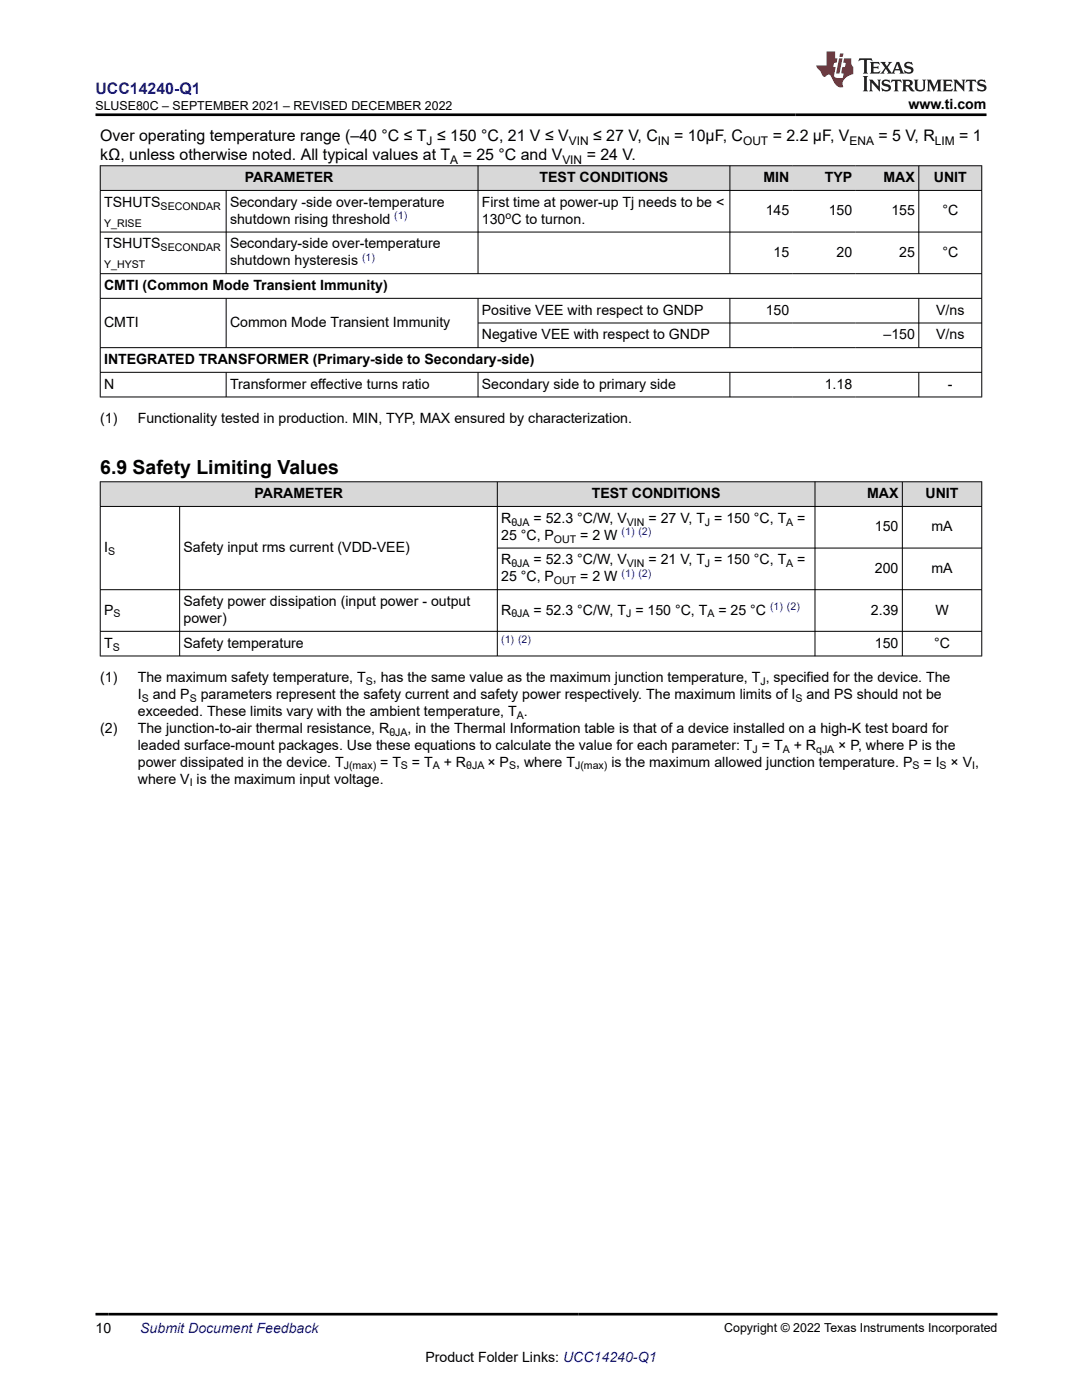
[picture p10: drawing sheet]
<svg xmlns="http://www.w3.org/2000/svg" width="216mm" height="279mm" viewBox="0 0 216 279" stroke-linecap="round" stroke-linejoin="round" font-family="sans-serif">
<defs><g id="words">
<text font-size="3.9" x="20" y="94.5">6.9 Safety Limiting Values</text>
<text font-size="3.2" fill="#00f" x="19" y="18.7">UCC14240-Q1</text>
<g font-size="3.2">
<text x="20" y="28.2">Over operating temperature range (–40 °C ≤ T ≤ 150 °C, 21 V ≤ V</text>
<text x="118.3" y="28.2">≤ 27 V, C</text>
<text x="134.5" y="28.2">= 10µF, C</text>
<text x="154.2" y="28.2">= 2.2 µF, V</text>
<text x="175.3" y="28.2">= 5 V, R</text>
<text x="191.4" y="28.2">= 1</text>
<text x="20" y="32">kΩ, unless otherwise noted. All typical values at T</text>
<text x="92.3" y="32">= 25 °C and V</text>
<text x="117.1" y="32">= 24 V.</text>
</g>
<g font-size="2.8">
<text x="181.3" y="21.8">www.ti.com</text>
<text x="20.8" y="41.3">TSHUTS</text>
<text x="45.9" y="41.3">Secondary -side over-temperature</text>
<text x="48.9" y="36.4">PARAMETER</text>
<text x="96.2" y="41.3">First time at power-up Tj needs to be &lt;</text>
<text x="107.7" y="36.4">TEST CONDITIONS</text>
<text x="152.3" y="36.4">MIN</text>
<text x="164.6" y="36.4">TYP</text>
<text x="176.3" y="36.4">MAX</text>
<text x="186.3" y="36.4">UNIT</text>
<text x="45.9" y="44.7">shutdown rising threshold</text>
<text x="96.2" y="44.7">130 C to turnon.</text>
<text x="152.8" y="43">145</text>
<text x="165.4" y="43">150</text>
<text x="177.9" y="43">155</text>
<text x="188" y="43">°C</text>
<text x="20.8" y="49.6">TSHUTS</text>
<text x="45.9" y="49.6">Secondary-side over-temperature</text>
<text x="45.9" y="53">shutdown hysteresis</text>
<text x="154.4" y="51.3">15</text>
<text x="166.9" y="51.3">20</text>
<text x="179.4" y="51.3">25</text>
<text x="188" y="51.3">°C</text>
<text x="20.8" y="57.9">CMTI (Common Mode Transient Immunity)</text>
<text x="20.8" y="65.3">CMTI</text>
<text x="45.9" y="65.3">Common Mode Transient Immunity</text>
<text x="96.2" y="62.8">Positive VEE with respect to GNDP</text>
<text x="152.8" y="62.8">150</text>
<text x="186.8" y="62.8">V/ns</text>
<text x="96.2" y="67.7">Negative VEE with respect to GNDP</text>
<text x="176.3" y="67.7">–150</text>
<text x="186.8" y="67.7">V/ns</text>
<text x="20.8" y="72.7">INTEGRATED TRANSFORMER (Primary-side to Secondary-side)</text>
<text x="20.8" y="77.6">N</text>
<text x="45.9" y="77.6">Transformer effective turns ratio</text>
<text x="96.2" y="77.6">Secondary side to primary side</text>
<text x="164.6" y="77.6">1.18</text>
<text x="189.1" y="77.6">-</text>
<text x="20" y="84.4">(1)</text>
<text x="27.5" y="84.4">Functionality tested in production. MIN, TYP, MAX ensured by characterization.</text>
<text x="50.8" y="99.4">PARAMETER</text>
<text x="118.1" y="99.4">TEST CONDITIONS</text>
<text x="173" y="99.4">MAX</text>
<text x="184.7" y="99.4">UNIT</text>
<text x="100" y="104.3">R</text>
<text x="100" y="107.7">25 °C, P</text>
<text x="106.5" y="104.3">= 52.3 °C/W, V</text>
<text x="115.8" y="107.7">= 2 W</text>
<text x="129.4" y="104.3">= 27 V, T = 150 °C, T</text>
<text x="159.1" y="104.3">=</text>
<text x="174.6" y="106">150</text>
<text x="185.9" y="106">mA</text>
<text x="20.8" y="110.2">I</text>
<text x="36.6" y="110.2">Safety input rms current (VDD-VEE)</text>
<text x="100" y="112.7">R</text>
<text x="106.5" y="112.7">= 52.3 °C/W, V</text>
<text x="129.4" y="112.7">= 21 V, T = 150 °C, T</text>
<text x="159.1" y="112.7">=</text>
<text x="100" y="116">25 °C, P</text>
<text x="115.8" y="116">= 2 W</text>
<text x="174.6" y="114.3">200</text>
<text x="185.9" y="114.3">mA</text>
<text x="20.8" y="122.7">P</text>
<text x="36.6" y="121">Safety power dissipation (input power - output</text>
<text x="36.6" y="124.3">power)</text>
<text x="100" y="122.7">R</text>
<text x="106.5" y="122.7">= 52.3 °C/W, T = 150 °C, T</text>
<text x="143.4" y="122.7">= 25 °C</text>
<text x="173.8" y="122.7">2.39</text>
<text x="186.6" y="122.7">W</text>
<text x="20.8" y="129.3">T</text>
<text x="36.6" y="129.3">Safety temperature</text>
<text x="174.6" y="129.3">150</text>
<text x="186.4" y="129.3">°C</text>
<text x="20" y="136.1">(1)</text>
<text x="27.5" y="136.1">The maximum safety temperature, T , has the same value as the maximum junction temperature, T , specified for the device. The</text>
<text x="27.5" y="139.5">I</text>
<text x="27.5" y="142.8">exceeded. These limits vary with the ambient temperature, T .</text>
<text x="30.5" y="139.5">and P</text>
<text x="40.1" y="139.5">parameters represent the safety current and safety power respectively. The maximum limits of I</text>
<text x="160.9" y="139.5">and PS should not be</text>
<text x="20" y="146.2">(2)</text>
<text x="27.5" y="149.6">leaded surface-mount packages. Use these equations to calculate the value for each parameter: T = T</text>
<text x="27.5" y="146.2">The junction-to-air thermal resistance, R</text>
<text x="81.3" y="146.2">, in the Thermal Information table is that of a device installed on a high-K test board for</text>
<text x="158.4" y="149.6">+ R</text>
<text x="167.3" y="149.6">× P, where P is the</text>
<text x="27.5" y="153">power dissipated in the device. T</text>
<text x="75.9" y="153">= T</text>
<text x="82.2" y="153">= T</text>
<text x="88.6" y="153">+ R</text>
<text x="97.3" y="153">× P , where T</text>
<text x="122" y="153">is the maximum allowed junction temperature. P</text>
<text x="184.3" y="153">= I</text>
<text x="189.7" y="153">× V ,</text>
<text x="27.5" y="156.4">where V is the maximum input voltage.</text>
<text x="19" y="266.1">10</text>
<text x="84.9" y="271.7">Product Folder Links: UCC14240-Q1</text>
</g>
<text font-size="2.8" fill="#00f" x="28" y="266.1">Submit Document Feedback</text>
<g font-size="2.5">
<text x="19.1" y="21.9">SLUSE80C – SEPTEMBER 2021 – REVISED DECEMBER 2022</text>
<text x="144.5" y="265.8">Copyright © 2022 Texas Instruments Incorporated</text>
</g>
<g font-size="2.4">
<text x="85.1" y="28.9">J</text>
<text x="113.5" y="28.9">VIN</text>
<text x="131.3" y="28.9">IN</text>
<text x="148.3" y="28.9">OUT</text>
<text x="169.5" y="28.9">ENA</text>
<text x="186.6" y="28.9">LIM</text>
<text x="89.9" y="32.7">A</text>
<text x="112.2" y="32.7">VIN</text>
</g>
<g font-size="2.1">
<text x="32.1" y="41.8">SECONDAR</text>
<text x="20.8" y="45.2">Y_RISE</text>
<text x="100.9" y="43.7">o</text>
<text x="20.8" y="53.5">Y_HYST</text>
<text x="32.1" y="50.1">SECONDAR</text>
<text x="102" y="104.9">θJA</text>
<text x="125.1" y="104.9">VIN</text>
<text x="140.7" y="104.9">J</text>
<text x="156.9" y="104.9">A</text>
<text x="21.6" y="110.8">S</text>
<text x="102" y="113.2">θJA</text>
<text x="110.5" y="108.3">OUT</text>
<text x="125.1" y="113.2">VIN</text>
<text x="140.7" y="113.2">J</text>
<text x="156.9" y="113.2">A</text>
<text x="110.5" y="116.6">OUT</text>
<text x="22.6" y="123.2">S</text>
<text x="102" y="123.2">θJA</text>
<text x="124.9" y="123.2">J</text>
<text x="141.2" y="123.2">A</text>
<text x="22.5" y="129.8">S</text>
<text x="73" y="136.6">S</text>
<text x="151.7" y="136.6">J</text>
<text x="28.3" y="140">S</text>
<text x="37.9" y="140">S</text>
<text x="103.1" y="143.4">A</text>
<text x="158.7" y="140">S</text>
<text x="77.7" y="146.8">θJA</text>
<text x="68.6" y="153.6">J(max)</text>
<text x="80" y="153.6">S</text>
<text x="86.4" y="153.6">A</text>
<text x="93" y="153.6">θJA</text>
<text x="101.6" y="153.6">S</text>
<text x="114.8" y="153.6">J(max)</text>
<text x="150.2" y="150.2">J</text>
<text x="156.2" y="150.2">A</text>
<text x="162.8" y="150.2">qJA</text>
<text x="182.1" y="153.6">S</text>
<text x="187.5" y="153.6">S</text>
<text x="194" y="153.6">I</text>
<text x="37.9" y="157">I</text>
</g>
<g font-size="2.1" fill="#00f">
<text x="78.7" y="43.7">(1)</text>
<text x="72.2" y="52">(1)</text>
<text x="124" y="106.8">(1) (2)</text>
<text x="124" y="115.1">(1) (2)</text>
<text x="153.7" y="121.7">(1) (2)</text>
<text x="100" y="128.3">(1) (2)</text>
</g>
</g></defs>
<g fill="#d8d8d8">
<path d="M20 33.1h175.9v4.9h-175.9z" fill-rule="evenodd"/>
<path d="M20.1 33.1h75.2v4.8h-75.2z" fill-rule="evenodd"/>
<path d="M95.4 33.1h50.2v4.8h-50.2z" fill-rule="evenodd"/>
<path d="M145.7 33.1h12.5v4.8h-12.5z" fill-rule="evenodd"/>
<path d="M158.2 33.1h12.6v4.8h-12.6z" fill-rule="evenodd"/>
<path d="M170.8 33.1h12.5v4.8h-12.5z" fill-rule="evenodd"/>
<path d="M183.4 33.1h12.4v4.8h-12.4z" fill-rule="evenodd"/>
</g>
<g fill="none" stroke="#000" stroke-width=".2">
<path d="M19.9 33.1h176.1M19.9 38h176.1M20 33v46.3M45.1 38v16.7M95.4 33v21.7M145.6 33v21.7M183.3 33v21.7M195.9 33v46.3M19.9 46.3h176.1M19.9 54.6h176.1M19.9 59.5h176.1M45.1 59.5v9.9"/>
<path d="M95.4 59.5v9.9M145.6 59.5v9.9M183.3 59.5v9.9M19.9 74.3h176.1M19.9 79.2h176.1M45.1 74.3v5M95.4 74.3v5M95.4 64.5h100.6M145.6 74.3v5M183.3 74.3v5M196 69.4h-176.1"/>
</g>
<g fill="#d8d8d8">
<path d="M20 96.1h175.9v5h-175.9z" fill-rule="evenodd"/>
<path d="M20.1 96.2h79.1v4.8h-79.1z" fill-rule="evenodd"/>
<path d="M99.3 96.2h63.3v4.8h-63.3z" fill-rule="evenodd"/>
<path d="M162.7 96.2h17.3v4.8h-17.3z" fill-rule="evenodd"/>
<path d="M180.1 96.2h15.7v4.8h-15.7z" fill-rule="evenodd"/>
</g>
<path d="M19.9 96.1h176.1M20 96.1v34.9M99.2 96.1v34.9M162.6 96.1v34.9M180.1 96.1v34.9M195.9 96.1v34.9M19.9 101.1h176.1M35.8 101.1v29.9M99.2 109.4h96.8M196 117.7h-176.1M19.9 126h176.1M19.9 130.9h176.1" fill="none" stroke="#000" stroke-width=".2"/>
<path d="M171.5 11.6l-.2 .6 .5-.2h.6v.1v2.2l-.2 .4h1l-.2-.4v-2.2v-.1h.5l.5 .2-.1-.6zM173.6 12.4l.2 .3v1.6l-.2 .4h1.9l.1-.6a1.08 1.08 0 0 1-1.3 .2v-.7h.6l.4 .2v-.7l-.4 .2h-.6v-.5l.2-.2a1 1 0 0 1 1 .3l-.1-.5zM175.7 12.4l.9 1.1-1 1.2h.9l-.2-.2 .5-.8 .4 .8-.2 .2h1.6l-.2-.2 .2-.5h.9l.1 .5-.1 .2h.9l-.2-.4-.8-1.9h-.5l-.9 2.1-.9-1.1 .9-1h-.8l.2 .2-.4 .6-.4-.6 .2-.2zM179 12.8l.4 1h-.7zM180.7 12.5a.65 .65 0 0 0-.2 .7 .65 .65 0 0 0 .6 .5l.6 .1 .1 .3a.79 .79 0 0 1-.7 .4 .79 .79 0 0 1-.7-.5l.1 .7 .2-.1a.93 .93 0 0 0 1.1 0 .93 .93 0 0 0 .4-.9 1.46 1.46 0 0 0-1.2-.6l-.1-.3a1.09 1.09 0 0 1 1.2 .2l-.2-.6-.1 .1-.5-.2zM172.2 15.2l.2 .4v2.2l-.2 .4h1l-.2-.4v-2.2l.2-.4zM173.4 15.9l.2 .4v1.5l-.2 .4h.8l-.3-.4 .1-1.3 1.6 1.8v-2l.2-.4h-.7l.1 .2 .1 1.1-1.2-1.3zM176.2 16a.65 .65 0 0 0-.2 .8 .65 .65 0 0 0 .6 .4l.6 .2 .1 .2a.79 .79 0 0 1-.7 .4 .79 .79 0 0 1-.7-.5l.1 .7 .2-.1a.93 .93 0 0 0 1.1 .1 .93 .93 0 0 0 .4-1 1.46 1.46 0 0 0-1.2-.5l-.1-.4a1.09 1.09 0 0 1 1.2 .2l-.1-.6-.2 .1-.5-.1zM177.9 15.9l-.1 .6a.63 .63 0 0 1 .8-.3v1.6l-.3 .4h1l-.2-.4v-1.6a.66 .66 0 0 1 .8 .3l-.1-.6zM180 15.9l.2 .4v1.5l-.2 .4h1l-.2-.2-.1-.7h.5l.1 .2a.79 .79 0 0 0 1.2 .6l-1-.9a.61 .61 0 0 0 .6-.6 .61 .61 0 0 0-.5-.7zM180.8 16.2h.1a.47 .47 0 0 1 .5 .1 .47 .47 0 0 1 .1 .5l-.1 .1-.7 .1zM182.3 15.9l.2 .2a2.27 2.27 0 0 0 .4 2 1.04 1.04 0 0 0 1.7-.7v-1.3l.2-.2h-.8l.2 .4v1.1a.6 .6 0 0 1-.6 .6 .6 .6 0 0 1-.6-.6v-1.1l.3-.4zM184.9 15.9l.2 .4v1.5l-.2 .4h.8l-.3-.4v-1.4l.9 1.9 .9-1.9v1.4l-.3 .4h1l-.2-.4v-1.5l.2-.4h-.8l-.7 1.5-.6-1.5zM188.1 15.9l.2 .4v1.5l-.2 .4h1.9l.1-.6a1.09 1.09 0 0 1-1.3 .2v-.7h.6l.4 .2v-.6l-.4 .2h-.6v-.6l.2-.1a1.01 1.01 0 0 1 1 .3l-.1-.6zM190.2 15.9l.3 .4v1.5l-.3 .4h.8l-.2-.4v-1.3l1.6 1.8v-2l.2-.4h-.7l.2 .2v1.1l-1.2-1.3zM192.8 15.9l-.1 .6a.63 .63 0 0 1 .8-.3v1.6l-.3 .4h1l-.2-.4v-1.6a.66 .66 0 0 1 .8 .3l-.1-.6zM195.2 16a.65 .65 0 0 0-.2 .8 .65 .65 0 0 0 .6 .4l.6 .2 .2 .2a.79 .79 0 0 1-.7 .4 .79 .79 0 0 1-.7-.5l.1 .7 .2-.1a.93 .93 0 0 0 1 .1 .93 .93 0 0 0 .5-1 1.46 1.46 0 0 0-1.3-.5v-.4a1.09 1.09 0 0 1 1.2 .2l-.2-.6-.2 .1-.5-.1z" fill="#231f20"/>
<path d="M164.9 10.3v2.7h-2l.1 .4 .8 1a.95 .95 0 0 0 1 .9 .59 .59 0 0 1 .5-.4 .59 .59 0 0 1 .5 .3l.4 .8a1.59 1.59 0 0 0 2.1 1.4 1.61 1.61 0 0 1 1-2.3l1-.3-.1-1.5a1.59 1.59 0 0 1-.3-1.7h-1.5l-.2 .9h.6l-.2 .9h-.5l-.2 .9v.3l.4 .1-.1 .9h-.7a.73 .73 0 0 1-1-.7l.3-1.5h-.5l.1-.9h.5l.2-.9h-.5v-1.3zM167.4 11.6l-.6 3.1h.7l.6-3.1zM167.6 10.7l-.1 .6h.7l.1-.6z" fill="#ed1c24"/>
<path d="M19 22.9h177.8M19 262.3h180" fill="none" stroke="#000" stroke-width=".53"/>
<use href="#words"/>
</svg>
